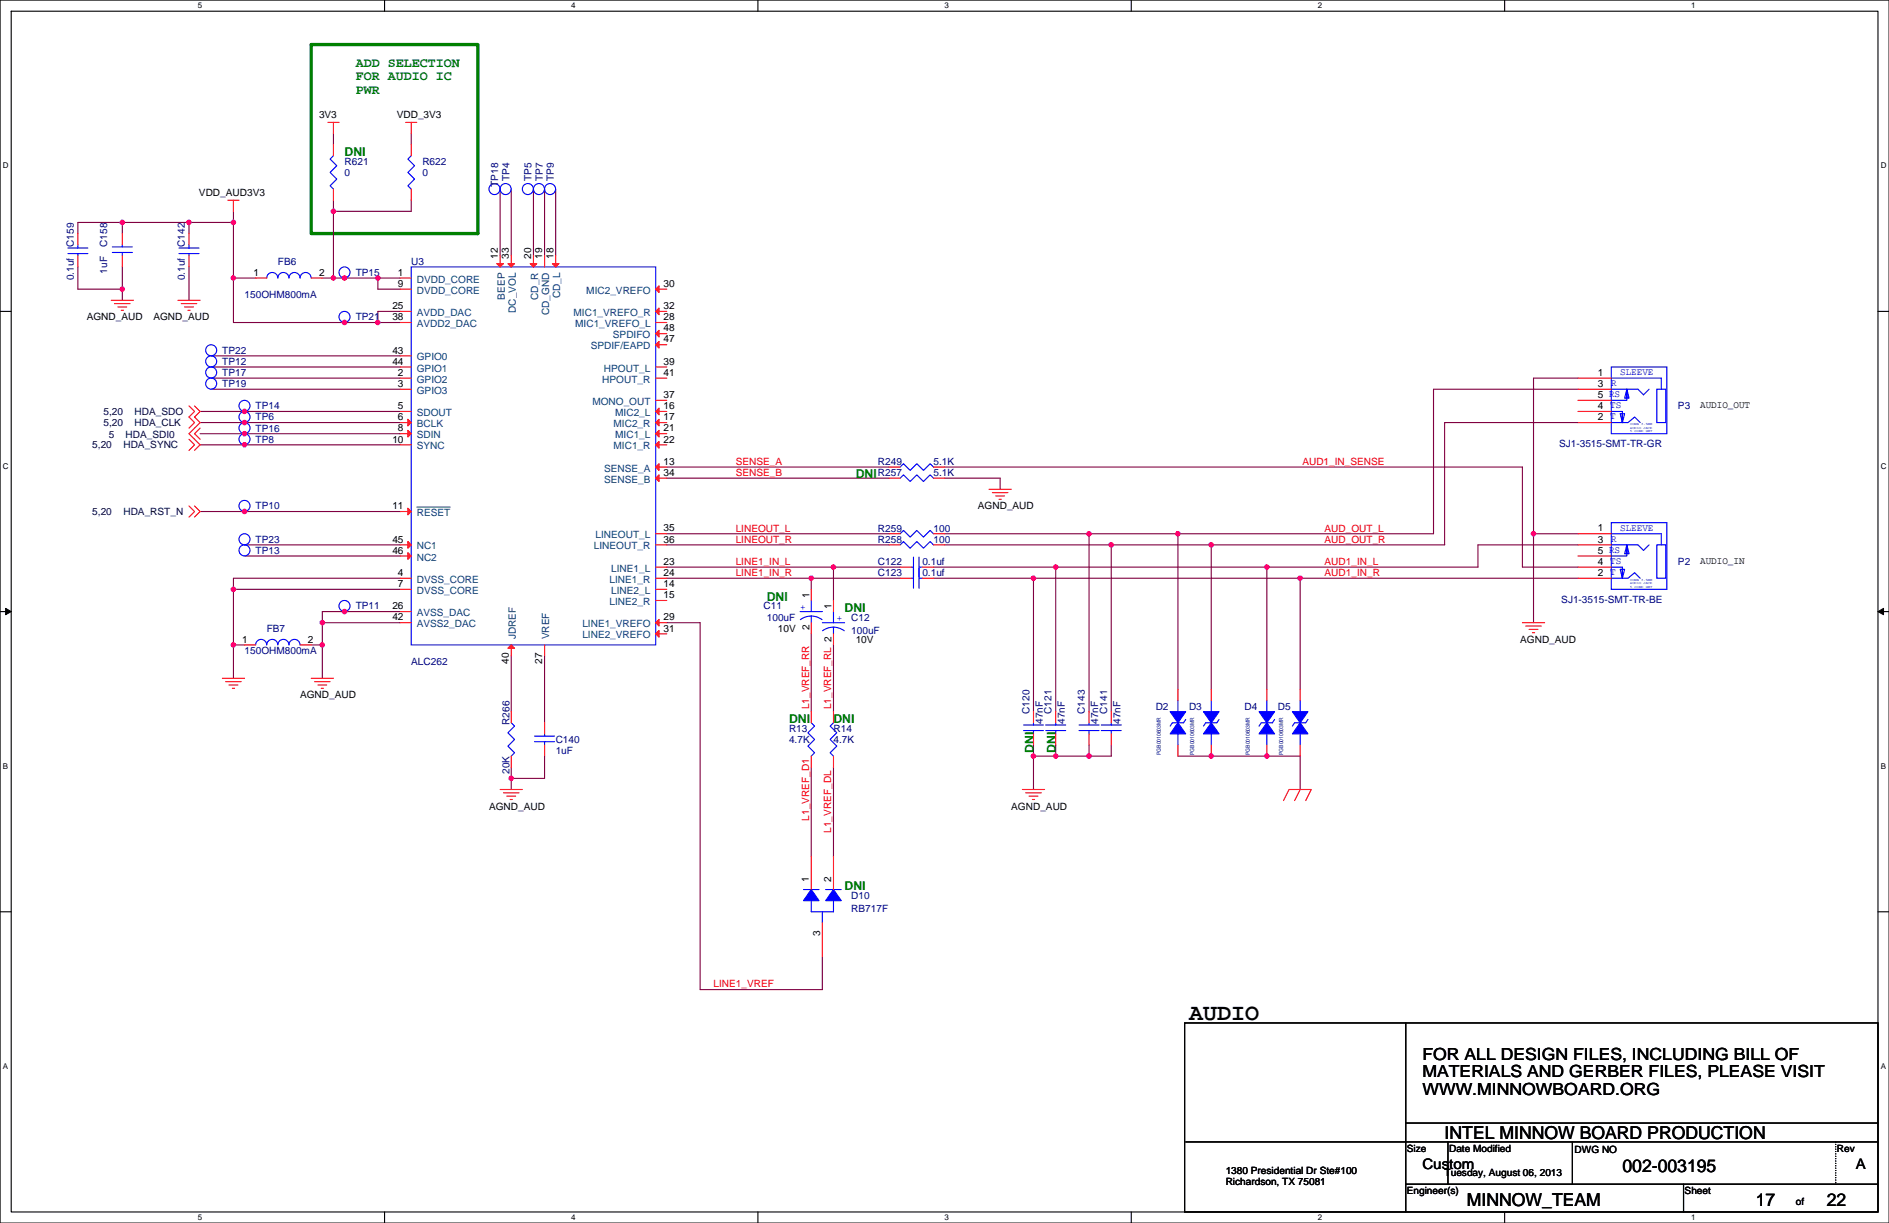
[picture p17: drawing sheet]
<svg xmlns="http://www.w3.org/2000/svg" width="432mm" height="279mm" viewBox="0 0 432 279" stroke-linecap="round" stroke-linejoin="round" font-family="sans-serif">
<defs><g id="words">
<text font-size="5.3" x="271.8" y="233.1">AUDIO</text>
<g font-size="4.1">
<text x="330.2" y="260.2">INTEL MINNOW BOARD PRODUCTION</text>
<text x="370.9" y="267.8">002-003195</text>
<text x="335.3" y="275.4">MINNOW_TEAM</text>
<text x="401.3" y="275.4">17</text>
<text x="417.6" y="275.4">22</text>
</g>
<g font-size="3.8">
<text x="325.1" y="242.2">FOR ALL DESIGN FILES, INCLUDING BILL OF</text>
<text x="325.1" y="246.1">MATERIALS AND GERBER FILES, PLEASE VISIT</text>
<text x="325.1" y="250.1">WWW.MINNOWBOARD.ORG</text>
</g>
<g font-size="3.3">
<text x="325.1" y="267.1">Custom</text>
<text x="424.2" y="267.1">A</text>
</g>
<g font-size="3" fill="#008000">
<text x="81.3" y="15.3">ADD SELECTION</text>
<text x="81.3" y="18.3">FOR AUDIO IC</text>
<text x="81.3" y="21.4">PWR</text>
</g>
<g font-size="2.8" fill="#008000">
<text x="78.8" y="35.6">DNI</text>
<text x="195.6" y="109.3">DNI</text>
<text x="175.3" y="137.2">DNI</text>
<text x="193.1" y="139.8">DNI</text>
<text x="180.4" y="165.2">DNI</text>
<text x="190.5" y="165.2">DNI</text>
<text x="236.3" y="172" transform="rotate(-90 236.3 172)">DNI</text>
<text x="241.4" y="172" transform="rotate(-90 241.4 172)">DNI</text>
<text x="193.1" y="203.3">DNI</text>
</g>
<g font-size="2.3">
<text x="72.9" y="27">3V3</text>
<text x="90.7" y="27">VDD_3V3</text>
<text x="45.5" y="44.7">VDD_AUD3V3</text>
<text x="113.8" y="59.2" transform="rotate(-90 113.8 59.2)">12</text>
<text x="116.3" y="59.2" transform="rotate(-90 116.3 59.2)">33</text>
<text x="121.4" y="59.2" transform="rotate(-90 121.4 59.2)">20</text>
<text x="124" y="59.2" transform="rotate(-90 124 59.2)">19</text>
<text x="126.5" y="59.2" transform="rotate(-90 126.5 59.2)">18</text>
<text x="57.9" y="63">1</text>
<text x="72.9" y="63">2</text>
<text x="91" y="65.5">9</text>
<text x="91" y="63">1</text>
<text x="151.7" y="65.5">30</text>
<text x="89.7" y="70.6">25</text>
<text x="151.7" y="70.6">32</text>
<text x="19.8" y="73.2">AGND_AUD</text>
<text x="35.1" y="73.2">AGND_AUD</text>
<text x="89.7" y="73.2">38</text>
<text x="151.7" y="73.2">28</text>
<text x="151.7" y="75.7">48</text>
<text x="89.7" y="80.8">43</text>
<text x="89.7" y="83.3">44</text>
<text x="151.7" y="78.2">47</text>
<text x="151.7" y="83.3">39</text>
<text x="91" y="88.4">3</text>
<text x="91" y="85.9">2</text>
<text x="151.7" y="85.9">41</text>
<text x="365.3" y="85.9">1</text>
<text x="365.3" y="88.4">3</text>
<text x="91" y="93.5">5</text>
<text x="151.7" y="90.9">37</text>
<text x="151.7" y="93.5">16</text>
<text x="365.3" y="93.5">4 TS</text>
<text x="365.3" y="90.9">5 RS</text>
<text x="388.6" y="93.3">AUDIO_OUT</text>
<text x="89.7" y="101.1">10</text>
<text x="91" y="98.6">8</text>
<text x="91" y="96">6</text>
<text x="151.7" y="101.1">22</text>
<text x="151.7" y="96">17</text>
<text x="151.7" y="98.6">21</text>
<text x="365.3" y="96">2 T</text>
<text x="151.7" y="106.2">13</text>
<text x="151.7" y="108.7">34</text>
<text x="89.7" y="116.3">11</text>
<text x="223.5" y="116.4">AGND_AUD</text>
<text x="89.7" y="124">45</text>
<text x="151.7" y="121.4">35</text>
<text x="151.7" y="124">36</text>
<text x="365.3" y="121.4">1</text>
<text x="365.3" y="124">3</text>
<text x="89.7" y="126.5">46</text>
<text x="91" y="131.6">4</text>
<text x="151.7" y="131.6">24</text>
<text x="151.7" y="129">23</text>
<text x="365.3" y="129">4 TS</text>
<text x="365.3" y="131.6">2 T</text>
<text x="365.3" y="126.5">5 RS</text>
<text x="388.6" y="128.8">AUDIO_IN</text>
<text x="91" y="134.1">7</text>
<text x="151.7" y="136.7">15</text>
<text x="151.7" y="134.1">14</text>
<text x="185" y="136.7" transform="rotate(-90 185 136.7)">1</text>
<text x="89.7" y="139.2">26</text>
<text x="89.7" y="141.7">42</text>
<text x="151.7" y="141.7">29</text>
<text x="190.1" y="139.2" transform="rotate(-90 190.1 139.2)">1</text>
<text x="55.4" y="146.8">1</text>
<text x="70.4" y="146.8">2</text>
<text x="151.7" y="144.3">31</text>
<text x="177.8" y="144.3">10V</text>
<text x="185" y="144" transform="rotate(-90 185 144)">2</text>
<text x="195.6" y="146.9">10V</text>
<text x="347.5" y="146.9">AGND_AUD</text>
<text x="116.3" y="151.7" transform="rotate(-90 116.3 151.7)">40</text>
<text x="124" y="151.7" transform="rotate(-90 124 151.7)">27</text>
<text x="68.6" y="159.6">AGND_AUD</text>
<text x="111.8" y="185">AGND_AUD</text>
<text x="231.2" y="185">AGND_AUD</text>
<text x="184.9" y="201.4" transform="rotate(-90 184.9 201.4)">1</text>
<text x="190" y="201.4" transform="rotate(-90 190 201.4)">2</text>
<text x="187.5" y="213.9" transform="rotate(-90 187.5 213.9)">3</text>
<text x="321.6" y="263.2">Size</text>
<text x="331.2" y="263.2">Date Modified</text>
<text x="359.9" y="263.4">DWG NO</text>
<text x="419.9" y="263.2">Rev</text>
<text x="280.2" y="268.3">1380 Presidential Dr Ste#100</text>
<text x="330.2" y="268.8">Tuesday, August 06, 2013</text>
<text x="280.2" y="270.6">Richardson, TX 75081</text>
<text x="321.6" y="272.8">Engineer(s)</text>
<text x="385.1" y="272.8">Sheet</text>
<text x="410.5" y="275.4">of</text>
</g>
<g font-size="2.3" fill="#000080">
<text x="78.8" y="37.6">R621</text>
<text x="78.8" y="40.2">0</text>
<text x="96.5" y="37.6">R622</text>
<text x="96.5" y="40.2">0</text>
<text x="116.4" y="41.4" transform="rotate(-90 116.4 41.4)">TP4</text>
<text x="121.5" y="41.4" transform="rotate(-90 121.5 41.4)">TP5</text>
<text x="124.1" y="41.4" transform="rotate(-90 124.1 41.4)">TP7</text>
<text x="126.6" y="41.4" transform="rotate(-90 126.6 41.4)">TP9</text>
<text x="113.9" y="42.7" transform="rotate(-90 113.9 42.7)">TP18</text>
<text x="16.9" y="56.4" transform="rotate(-90 16.9 56.4)">C159</text>
<text x="24.5" y="56.4" transform="rotate(-90 24.5 56.4)">C158</text>
<text x="42.3" y="56.4" transform="rotate(-90 42.3 56.4)">C142</text>
<text x="16.9" y="64" transform="rotate(-90 16.9 64)">0.1uf</text>
<text x="24.5" y="62.5" transform="rotate(-90 24.5 62.5)">1uF</text>
<text x="42.3" y="64" transform="rotate(-90 42.3 64)">0.1uf</text>
<text x="63.5" y="60.5">FB6</text>
<text x="81.3" y="63">TP15</text>
<text x="94" y="60.5">U3</text>
<text x="55.9" y="68.1">150OHM800mA</text>
<text x="81.3" y="73.2">TP21</text>
<text x="50.8" y="83.4">TP12</text>
<text x="50.8" y="80.8">TP22</text>
<text x="50.8" y="88.4">TP19</text>
<text x="50.8" y="85.9">TP17</text>
<text x="58.4" y="93.5">TP14</text>
<text x="383.6" y="93.5">P3</text>
<text x="58.4" y="101.1">TP8</text>
<text x="58.4" y="98.6">TP16</text>
<text x="58.4" y="96.1">TP6</text>
<text x="200.7" y="106.2">R249</text>
<text x="213.4" y="106.2">5.1K</text>
<text x="356.4" y="102.2">SJ1-3515-SMT-TR-GR</text>
<text x="200.7" y="108.8">R257</text>
<text x="213.4" y="108.8">5.1K</text>
<text x="58.4" y="116.4">TP10</text>
<text x="58.4" y="124">TP23</text>
<text x="200.7" y="124">R258</text>
<text x="200.7" y="121.5">R259</text>
<text x="213.4" y="124">100</text>
<text x="213.4" y="121.5">100</text>
<text x="58.4" y="126.5">TP13</text>
<text x="200.7" y="129.1">C122</text>
<text x="200.7" y="131.6">C123</text>
<text x="210.8" y="129.1">0.1uf</text>
<text x="210.8" y="131.6">0.1uf</text>
<text x="383.6" y="129.1">P2</text>
<text x="356.9" y="137.7">SJ1-3515-SMT-TR-BE</text>
<text x="81.3" y="139.2">TP11</text>
<text x="174.5" y="139.2">C11</text>
<text x="175.3" y="141.8">100uF</text>
<text x="194.6" y="141.8">C12</text>
<text x="55.9" y="149.4">150OHM800mA</text>
<text x="61" y="144.3">FB7</text>
<text x="194.6" y="144.8">100uF</text>
<text x="94" y="151.9">ALC262</text>
<text x="116.4" y="165.6" transform="rotate(-90 116.4 165.6)">R266</text>
<text x="180.4" y="167.2">R13</text>
<text x="190.5" y="167.2">R14</text>
<text x="235.3" y="163.1" transform="rotate(-90 235.3 163.1)">C120</text>
<text x="238.4" y="165.4" transform="rotate(-90 238.4 165.4)">47nF</text>
<text x="240.4" y="163.1" transform="rotate(-90 240.4 163.1)">C121</text>
<text x="243.4" y="165.4" transform="rotate(-90 243.4 165.4)">47nF</text>
<text x="248" y="163.1" transform="rotate(-90 248 163.1)">C143</text>
<text x="251.1" y="165.4" transform="rotate(-90 251.1 165.4)">47nF</text>
<text x="253.1" y="163.1" transform="rotate(-90 253.1 163.1)">C141</text>
<text x="256.1" y="165.4" transform="rotate(-90 256.1 165.4)">47nF</text>
<text x="264.2" y="162.1">D2</text>
<text x="271.8" y="162.1">D3</text>
<text x="284.5" y="162.1">D4</text>
<text x="292.1" y="162.1">D5</text>
<text x="127" y="169.7">C140</text>
<text x="127" y="172.3">1uF</text>
<text x="180.4" y="169.7">4.7K</text>
<text x="190.5" y="169.7">4.7K</text>
<text x="116.4" y="176.8" transform="rotate(-90 116.4 176.8)">20K</text>
<text x="194.6" y="205.3">D10</text>
<text x="194.6" y="208.3">RB717F</text>
</g>
<g font-size="2.3" fill="#004080">
<text x="95.3" y="64.6">DVDD_CORE</text>
<text x="95.3" y="67.1">DVDD_CORE</text>
<text x="115.4" y="68.4" transform="rotate(-90 115.4 68.4)">BEEP</text>
<text x="117.9" y="71.5" transform="rotate(-90 117.9 71.5)">DC_VOL</text>
<text x="123" y="68.6" transform="rotate(-90 123 68.6)">CD_R</text>
<text x="128.1" y="68.2" transform="rotate(-90 128.1 68.2)">CD_L</text>
<text x="134" y="67.1">MIC2_VREFO</text>
<text x="95.3" y="72.2">AVDD_DAC</text>
<text x="95.3" y="74.7">AVDD2_DAC</text>
<text x="125.5" y="72" transform="rotate(-90 125.5 72)">CD_GND</text>
<text x="131.1" y="72.2">MIC1_VREFO_R</text>
<text x="131.5" y="74.7">MIC1_VREFO_L</text>
<text x="140.1" y="77.3">SPDIFO</text>
<text x="95.3" y="82.3">GPIO0</text>
<text x="135" y="79.8">SPDIF/EAPD</text>
<text x="95.3" y="90">GPIO3</text>
<text x="95.3" y="87.4">GPIO2</text>
<text x="95.3" y="84.9">GPIO1</text>
<text x="137.7" y="87.4">HPOUT_R</text>
<text x="138" y="84.9">HPOUT_L</text>
<text x="95.3" y="95">SDOUT</text>
<text x="135.4" y="92.5">MONO_OUT</text>
<text x="140.6" y="95">MIC2_L</text>
<text x="95.3" y="100.1">SDIN</text>
<text x="95.3" y="97.6">BCLK</text>
<text x="140.3" y="97.6">MIC2_R</text>
<text x="140.6" y="100.1">MIC1_L</text>
<text x="95.3" y="102.7">SYNC</text>
<text x="138.1" y="107.7">SENSE_A</text>
<text x="140.3" y="102.7">MIC1_R</text>
<text x="138.1" y="110.3">SENSE_B</text>
<text x="95.3" y="117.9">RESET</text>
<text x="95.3" y="125.5">NC1</text>
<text x="135.8" y="125.5">LINEOUT_R</text>
<text x="136.1" y="123">LINEOUT_L</text>
<text x="95.3" y="128.1">NC2</text>
<text x="139.7" y="130.6">LINE1_L</text>
<text x="95.3" y="133.1">DVSS_CORE</text>
<text x="95.3" y="135.7">DVSS_CORE</text>
<text x="139.3" y="133.1">LINE1_R</text>
<text x="139.7" y="135.7">LINE2_L</text>
<text x="95.3" y="140.8">AVSS_DAC</text>
<text x="95.3" y="143.3">AVSS2_DAC</text>
<text x="133.1" y="143.3">LINE1_VREFO</text>
<text x="139.3" y="138.2">LINE2_R</text>
<text x="117.9" y="146.1" transform="rotate(-90 117.9 146.1)">JDREF</text>
<text x="125.5" y="146.1" transform="rotate(-90 125.5 146.1)">VREF</text>
<text x="133.1" y="145.8">LINE2_VREFO</text>
</g>
<g font-size="2.3" fill="#00f">
<text x="368.3" y="88.2">R</text>
<text x="370.4" y="85.7">SLEEVE</text>
<text x="368.3" y="123.8">R</text>
<text x="370.4" y="121.2">SLEEVE</text>
<text x="182.9" y="139.3">+</text>
<text x="191.3" y="141.8">+</text>
</g>
<g font-size="2.3" fill="#000040">
<text x="23.6" y="94.8">5,20</text>
<text x="30.8" y="94.8">HDA_SDO</text>
<text x="23.6" y="97.3">5,20</text>
<text x="24.9" y="100.1">5</text>
<text x="28.7" y="100.1">HDA_SDI0</text>
<text x="30.8" y="97.3">HDA_CLK</text>
<text x="21.1" y="102.4">5,20</text>
<text x="28.2" y="102.4">HDA_SYNC</text>
<text x="21.1" y="117.6">5,20</text>
<text x="28.2" y="117.6">HDA_RST_N</text>
</g>
<g font-size="2.3" fill="#f00">
<text x="168.2" y="106.2">SENSE_A</text>
<text x="297.7" y="106.2">AUD1_IN_SENSE</text>
<text x="168.2" y="108.7">SENSE_B</text>
<text x="168.2" y="124">LINEOUT_R</text>
<text x="168.2" y="121.4">LINEOUT_L</text>
<text x="302.8" y="124">AUD_OUT_R</text>
<text x="302.8" y="121.4">AUD_OUT_L</text>
<text x="168.2" y="131.6">LINE1_IN_R</text>
<text x="168.2" y="129.1">LINE1_IN_L</text>
<text x="302.8" y="131.6">AUD1_IN_R</text>
<text x="302.8" y="129.1">AUD1_IN_L</text>
<text x="184.9" y="162.1" transform="rotate(-90 184.9 162.1)">L1_VREF_RR</text>
<text x="190" y="162.1" transform="rotate(-90 190 162.1)">L1_VREF_RL 2</text>
<text x="184.9" y="187.5" transform="rotate(-90 184.9 187.5)">L1_VREF_D1</text>
<text x="190" y="190.3" transform="rotate(-90 190 190.3)">L1_VREF_DL</text>
<text x="163.1" y="225.6">LINE1_VREF</text>
</g>
<g font-size="1.8">
<text x="45.2" y="1.9">5</text>
<text x="130.6" y="1.9">4</text>
<text x="215.9" y="1.9">3</text>
<text x="301.3" y="1.9">2</text>
<text x="386.6" y="1.9">1</text>
<text x=".7" y="38.5">D</text>
<text x="429.9" y="38.5">D</text>
<text x=".7" y="107.1">C</text>
<text x="429.9" y="107.1">C</text>
<text x=".7" y="175.6">B</text>
<text x="429.9" y="175.6">B</text>
<text x=".7" y="244.2">A</text>
<text x="429.9" y="244.2">A</text>
<text x="45.2" y="278.8">5</text>
<text x="130.6" y="278.8">4</text>
<text x="215.9" y="278.8">3</text>
<text x="301.3" y="278.8">2</text>
<text x="386.6" y="278.8">1</text>
</g>
<g font-size="1.3" fill="#000080">
<text x="265.4" y="172.5" transform="rotate(-90 265.4 172.5)">PGB0010603MR</text>
<text x="273" y="172.5" transform="rotate(-90 273 172.5)">PGB0010603MR</text>
<text x="285.7" y="172.5" transform="rotate(-90 285.7 172.5)">PGB0010603MR</text>
<text x="293.3" y="172.5" transform="rotate(-90 293.3 172.5)">PGB0010603MR</text>
</g>
<g font-size=".8" fill="#00f">
<text x="372.6" y="97.2">CONN 3.5MM</text>
<text x="372.6" y="97.9">AUDIO JACK</text>
<text x="372.6" y="98.7">5 COND SMT</text>
<text x="372.6" y="132.7">CONN 3.5MM</text>
<text x="372.6" y="133.5">AUDIO JACK</text>
<text x="372.6" y="134.2">5 COND SMT</text>
</g>
</g></defs>
<path d="M0 0h431.8v279.4h-431.8zM2.6 2.6h426.7v274.3h-426.7z" fill="none" stroke="#000" stroke-width=".25"/>
<g fill="#fff">
<path d="M45.2 .3h1v2h-1z"/>
<path d="M45.2 277.1h1v2.1h-1z"/>
</g>
<path d="M87.9 0v2.6M87.9 276.9v2.5" fill="none" stroke="#000" stroke-width=".25"/>
<g fill="#fff">
<path d="M130.6 .3h1v2h-1z"/>
<path d="M130.6 277.1h1v2.1h-1z"/>
</g>
<path d="M173.2 0v2.6M173.2 276.9v2.5" fill="none" stroke="#000" stroke-width=".25"/>
<g fill="#fff">
<path d="M215.9 .3h1v2h-1z"/>
<path d="M215.9 277.1h1v2.1h-1z"/>
</g>
<path d="M258.6 0v2.6M258.6 276.9v2.5" fill="none" stroke="#000" stroke-width=".25"/>
<g fill="#fff">
<path d="M301.3 .3h1v2h-1z"/>
<path d="M301.3 277.1h1v2.1h-1z"/>
</g>
<path d="M343.9 0v2.6M343.9 276.9v2.5" fill="none" stroke="#000" stroke-width=".25"/>
<g fill="#fff">
<path d="M386.6 .3h1v2h-1z"/>
<path d="M386.6 277.1h1v2.1h-1z"/>
<path d="M.7 36.9h1.2v2h-1.2z"/>
<path d="M429.9 36.9h1.3v2h-1.3z"/>
<path d="M.7 105.4h1.2v2.1h-1.2z"/>
<path d="M429.9 105.4h1.3v2.1h-1.3z"/>
</g>
<path d="M0 71.1h2.6M429.3 71.1h2.5" fill="none" stroke="#000" stroke-width=".25"/>
<g fill="#fff">
<path d="M.7 174h1.2v2h-1.2z"/>
<path d="M429.9 174h1.2v2h-1.2z"/>
</g>
<path d="M0 139.7h2.6M429.3 139.7h2.5" fill="none" stroke="#000" stroke-width=".25"/>
<path d="M1.3 139l1.3 .7-1.3 .7zM429.3 139.7l1.3-.7v1.4z" fill="#000" stroke="#000" stroke-width=".23"/>
<g fill="#fff">
<path d="M.7 242.6h1.2v2h-1.2z"/>
<path d="M429.9 242.6h1.2v2h-1.2z"/>
</g>
<path d="M0 208.3h2.6M429.3 208.3h2.5M270.8 233.7h158.5v43.2h-158.5zM321.3 233.7v43.2M321.3 256.6h108M271 260.9h158.3M321.3 270.5h108M331 260.9v9.6M359.4 260.9v9.6M384.8 270.5v6.4" fill="none" stroke="#000" stroke-width=".25"/>
<path d="M71.1 10.2h38.1v43.2h-38.1z" fill="none" stroke="#008000" stroke-width=".76"/>
<g fill="none" stroke="#800040" stroke-width=".25">
<path d="M76.2 30.5v2.5M94 30.5v2.5M28 50.8h-10.2v2.6M28 50.8h15.2M28 50.8v2.6M43.2 50.8v2.6M43.2 50.8h10.2M53.4 48.3v2.5M53.4 50.8v12.7M76.2 45.7v2.6h17.8v-2.6M76.2 48.3v15.2M114.3 43.2v15.2"/>
<path d="M116.9 43.2v15.2M121.9 43.2v15.2M124.5 43.2v15.2M127 43.2v15.2M17.8 61v5.1h10.2M28 61v7.6M43.2 61v7.6M53.4 63.5h5M53.4 63.5v10.2h33M73.7 63.5h2.5M76.2 63.5h10.2M86.4 73.7h5.1"/>
<path d="M86.4 63.5h5.1M86.4 63.5v2.6h5.1M91.5 71.1h-5.1v2.6M45.7 94h45.8M45.7 96.5h45.8M48.3 81.3h43.2M48.3 83.8h43.2M48.3 86.4h43.2M48.3 88.9h43.2M91.5 99.1h-45.8M360.7 86.4h-10.2v35.5M360.7 96.5h-30.5v28h-53.3"/>
<path d="M360.7 88.9h-33v33h-58.4M45.7 116.9h45.8M45.7 101.6h45.8M152.4 106.7h50.8M152.4 109.2h50.8M215.9 106.7h132.1v22.9h12.7M215.9 109.2h12.7v2.6M53.4 134.6h38.1M53.4 134.6v12.7M55.9 124.5h35.6M55.9 127h35.6M91.5 132.1h-38.1v2.5"/>
<path d="M91.5 139.7h-17.8v2.6M152.4 124.5h50.8M152.4 121.9h50.8M152.4 132.1h33M152.4 129.6h38.1M185.4 132.1h20.4M185.4 132.1v2.5M190.5 129.6h15.3M190.5 129.6v7.6M213.4 132.1h22.8M213.4 129.6h27.9M215.9 124.5h38.1"/>
<path d="M215.9 121.9h33M236.2 132.1v30.5M236.2 132.1h61M241.3 129.6h48.3M241.3 129.6v33M248.9 121.9v40.7M248.9 121.9h20.4M254 124.5v38.1M254 124.5h22.9M269.3 121.9v35.6M276.9 124.5v33M289.6 129.6v27.9"/>
<path d="M297.2 132.1h63.5M297.2 132.1v25.4M350.5 121.9h10.2M350.5 121.9v20.4M360.7 124.5h-22.9v5.1h-48.2M53.4 147.3v7.7M53.4 147.3h2.5M71.1 147.3h2.6M73.7 142.3v5M73.7 147.3v7.7M73.7 142.3h17.8M116.9 149.9v12.7"/>
<path d="M124.5 149.9v15.2M152.4 142.3h7.6v83.8h28v-7.6M185.4 144.8v17.8M190.5 147.3v15.3M116.9 177.8v2.6M116.9 175.3v2.5M124.5 172.7v5.1h-7.6M185.4 175.3v20.3M190.5 175.3v20.3M236.2 170.2v2.5M236.2 172.7v7.7M236.2 172.7h5.1"/>
<path d="M241.3 172.7h7.6M241.3 170.2v2.5M248.9 170.2v2.5M254 170.2v2.5h-5.1M269.3 172.7h27.9v7.7"/>
</g>
<g fill="#f0f" stroke="#f0f" stroke-width=".25">
<circle cx="27.9" cy="66" r=".5"/>
<circle cx="254" cy="124.5" r=".5"/>
<circle cx="276.9" cy="124.5" r=".5"/>
<circle cx="53.3" cy="50.8" r=".5"/>
<circle cx="78.7" cy="73.7" r=".5"/>
<circle cx="86.4" cy="73.7" r=".5"/>
<circle cx="43.2" cy="50.8" r=".5"/>
<circle cx="27.9" cy="50.8" r=".5"/>
<circle cx="73.7" cy="147.3" r=".5"/>
<circle cx="53.3" cy="147.3" r=".5"/>
<circle cx="53.3" cy="134.6" r=".5"/>
<circle cx="53.3" cy="63.5" r=".5"/>
<circle cx="86.4" cy="63.5" r=".5"/>
<circle cx="78.7" cy="63.5" r=".5"/>
<circle cx="55.9" cy="94" r=".5"/>
<circle cx="55.9" cy="96.5" r=".5"/>
<circle cx="55.9" cy="99.1" r=".5"/>
<circle cx="55.9" cy="101.6" r=".5"/>
<circle cx="55.9" cy="116.8" r=".5"/>
<circle cx="78.7" cy="139.7" r=".5"/>
<circle cx="269.2" cy="121.9" r=".5"/>
<circle cx="73.7" cy="142.2" r=".5"/>
<circle cx="248.9" cy="121.9" r=".5"/>
<circle cx="185.4" cy="132.1" r=".5"/>
<circle cx="190.5" cy="129.5" r=".5"/>
<circle cx="289.6" cy="129.5" r=".5"/>
<circle cx="297.2" cy="132.1" r=".5"/>
<circle cx="236.2" cy="132.1" r=".5"/>
<circle cx="241.3" cy="129.5" r=".5"/>
<circle cx="248.9" cy="172.7" r=".5"/>
<circle cx="241.3" cy="172.7" r=".5"/>
<circle cx="289.6" cy="172.7" r=".5"/>
<circle cx="276.9" cy="172.7" r=".5"/>
<circle cx="116.8" cy="177.8" r=".5"/>
<circle cx="236.2" cy="172.7" r=".5"/>
<circle cx="350.5" cy="121.9" r=".5"/>
<circle cx="76.2" cy="63.5" r=".5"/>
<circle cx="76.2" cy="48.3" r=".5"/>
</g>
<g fill="none" stroke="#f00" stroke-width=".25">
<path d="M75 28h2.5M76.2 28v2.5M76.2 33v2.6M92.7 28h2.6M94 28v2.5M94 33v2.6M17.8 58.4v2.6M17.8 53.4v2.5M28 53.4v2.5M28 58.4v2.6M43.2 58.4v2.6M43.2 53.4v2.5"/>
<path d="M52.1 45.7h2.5M53.4 45.7v2.6M76.2 43.2v2.5M94 43.2v2.5M114.3 58.4v2.6M114.3 43.2h.1M116.9 58.4v2.6M116.9 43.2h.1M121.9 43.2h.1M121.9 58.4v2.6M124.5 43.2h.1M124.5 58.4v2.6"/>
<path d="M127 58.4v2.6M127 43.2h.1M25.4 68.6h5.1M26.2 69.4h3.5M26.9 70.1h2.1M27.7 70.9h.5M40.7 68.6h5M41.4 69.4h3.6M42.2 70.1h2M42.9 70.9h.6M58.4 63.5h2.6M71.1 63.5h2.6"/>
<path d="M78.8 63.5h.1M78.8 73.7h.1M91.5 66.1h2.5M91.5 63.5h2.5M91.5 71.1h2.5M91.5 73.7h2.5M149.9 73.7h2.5M149.9 66.1h2.5M149.9 71.1h2.5M149.9 78.8h2.5M149.9 76.2h2.5M43.2 92.7l1.3 1.3-1.3 1.3 1.3 1.2-1.3 1.3"/>
<path d="M44.5 92.7l1.2 1.3-1.2 1.3 1.2 1.2-2.5 2.6 2.5 2.5-1.2 1.3M45.7 97.8l-1.2 1.3 1.2 1.3M48.3 88.9h.1M48.3 83.8h.1M48.3 81.3h.1M48.3 86.4h.1M55.9 94h.1M55.9 99.1h.1M55.9 96.5h.1M91.5 99.1h2.5M91.5 88.9h2.5M91.5 86.4h2.5"/>
<path d="M91.5 94h2.5M91.5 96.5h2.5M91.5 81.3h2.5M91.5 83.8h2.5M149.9 94h2.5M149.9 96.5h2.5M149.9 99.1h2.5M149.9 91.5h2.5M149.9 86.4h2.5M149.9 83.8h2.5M360.7 86.4h7.6M360.7 94h7.6"/>
<path d="M360.7 88.9h7.6M360.7 96.5h7.6M360.7 91.5h7.6M43.2 100.4l1.3 1.2-1.3 1.3M43.2 115.6l1.3 1.3-1.3 1.2M44.5 115.6l1.2 1.3-1.2 1.2M55.9 116.9h.1M55.9 101.6h.1M91.5 101.6h2.5M91.5 116.9h2.5M149.9 101.6h2.5M149.9 106.7h2.5"/>
<path d="M149.9 109.2h2.5M203.2 106.7h2.6M203.2 109.2h2.6M213.4 106.7h2.5M213.4 109.2h2.5M226.1 111.8h5.1M226.8 112.5h3.6M227.6 113.3h2M228.4 114.1h.5M55.9 124.5h.1M55.9 127h.1M78.8 139.7h.1"/>
<path d="M91.5 132.1h2.5M91.5 134.6h2.5M91.5 139.7h2.5M91.5 127h2.5M91.5 124.5h2.5M149.9 129.6h2.5M149.9 137.2h2.5M149.9 134.6h2.5M149.9 132.1h2.5M149.9 121.9h2.5M149.9 124.5h2.5M185.4 134.6v2.6"/>
<path d="M190.5 137.2v2.5M203.2 124.5h2.6M203.2 121.9h2.6M205.8 129.6h2.5M205.8 132.1h2.5M210.8 129.6h2.6M210.8 132.1h2.6M213.4 124.5h2.5M213.4 121.9h2.5M360.7 121.9h7.6M360.7 129.6h7.6M360.7 124.5h7.6"/>
<path d="M360.7 132.1h7.6M360.7 127h7.6M50.8 155h5.1M51.6 155.7h3.5M52.3 156.5h2.1M53.1 157.2h.5M55.9 147.3h2.5M68.6 147.3h2.5M71.1 155h5.1M71.9 155.7h3.6M72.7 156.5h2M73.4 157.2h.5"/>
<path d="M91.5 142.3h2.5M116.9 147.3v2.6M124.5 147.3v2.6M149.9 144.8h2.5M149.9 142.3h2.5M185.4 142.3v2.5M190.5 144.8v2.5M269.3 157.5v2.5M276.9 157.5v2.5M289.6 157.5v2.5M297.2 157.5v2.5M348 142.3h5.1"/>
<path d="M348.8 143h3.5M349.5 143.8h2.1M350.3 144.5h.5M116.9 162.6v2.5M116.9 172.7v2.6M124.5 165.1v2.6M124.5 170.2v2.5M185.4 172.7v2.6M185.4 162.6v2.5M190.5 172.7v2.6M190.5 162.6v2.5M236.2 162.6v2.5"/>
<path d="M236.2 167.7v2.5M241.3 162.6v2.5M241.3 167.7v2.5M248.9 162.6v2.5M248.9 167.7v2.5M254 162.6v2.5M254 167.7v2.5M269.3 170.2v2.5M276.9 170.2v2.5M289.6 170.2v2.5M297.2 170.2v2.5M114.3 180.4h5.1"/>
<path d="M115.1 181.1h3.5M115.8 181.9h2.1M116.6 182.6h.5M185.4 195.6v7.6M190.5 195.6v7.6M233.7 180.4h5.1M234.5 181.1h3.5M235.2 181.9h2.1M236 182.6h.5M293.4 182.9l1.3-2.5h5l-1.2 2.5M297.2 180.4l-1.3 2.5M188 210.8v7.7"/>
</g>
<path d="M419.6 260.9v9.6M419.6 270.5h.1" fill="none" stroke="#000" stroke-width=".25" stroke-dasharray="0 .5"/>
<g fill="none" stroke="#00f" stroke-width=".25">
<path d="M76.2 35.6l-.7 .7 1.5 1.6-1.5 1.5 1.5 1.5-1.5 1.5 .7 .8M94 35.6l-.8 .7 1.6 1.6-1.6 1.5 1.6 1.5-1.6 1.5 .8 .8M15.5 56.7h4.6M15.5 57.9h4.6M17.8 57.9v.5M17.8 55.9v.8M25.7 57.7h4.5M25.7 56.4h4.5M28 55.9v.5M28 57.7v.7M40.9 56.7h4.6M40.9 57.9h4.6"/>
<path d="M43.2 57.9v.5M43.2 55.9v.8M61 63.5a1.26 1.26 0 0 1 1.2-1.2 1.26 1.26 0 0 1 1.3 1.2M63.5 63.5a1.26 1.26 0 0 1 1.3-1.2 1.26 1.26 0 0 1 1.2 1.2 1.27 1.27 0 0 1 1.3-1.2 1.27 1.27 0 0 1 1.3 1.2 1.27 1.27 0 0 1 1.2-1.2 1.27 1.27 0 0 1 1.3 1.2M94 61h55.9v86.3h-55.9zM368.3 86.4h11.5v2.5M368.3 88.9h6.1l1.3 1.3 1.3-1.3M368.3 96.5h3.8l1.6-1.2 1.2 1.2M368.3 83.8h12.7v15.3h-12.7zM368.3 94h2.6v2.5M370.4 94.5h.5v2zM370.9 94.5h.5l-.5 2z"/>
<path d="M371.9 88.9v2.6h-3.6M371.9 88.9l.5 2.1h-.5zM371.9 88.9v2.1h-.5zM378.7 88.9h2.1v7.6h-2.1zM205.8 106.7l.7-.8 1.5 1.6 1.6-1.6 1.5 1.6 1.5-1.6 .8 .8M205.8 109.2l.7-.7 1.5 1.5 1.6-1.5 1.5 1.5 1.5-1.5 .8 .7M368.3 119.4h12.7v15.2h-12.7zM182.9 139.7h5.1M185.4 137.2v2.5M190.5 139.7v2.6M205.8 124.5l.7-.8 1.5 1.5 1.6-1.5 1.5 1.5 1.5-1.5 .8 .8M205.8 121.9l.7-.7 1.5 1.5 1.6-1.5 1.5 1.5 1.5-1.5 .8 .7"/>
<path d="M208.3 129.6h.5M208.3 132.1h.5M208.8 127.3v4.5M208.8 129.8v4.6M210.1 127.3v4.5M210.1 129.8v4.6M210.1 129.6h.7M210.1 132.1h.7M368.3 121.9h11.5v2.6M368.3 124.5h6.1l1.3 1.3 1.3-1.3M368.3 132.1h3.8l1.6-1.3 1.2 1.3M368.3 129.6h2.6v2.5"/>
<path d="M370.4 130.1h.5v2zM370.9 130.1h.5l-.5 2zM371.9 124.5v2.5h-3.6M371.9 124.5l.5 2h-.5zM371.9 124.5v2h-.5zM378.7 124.5h2.1v7.6h-2.1zM58.4 147.3a1.26 1.26 0 0 1 1.3-1.2 1.26 1.26 0 0 1 1.3 1.2 1.27 1.27 0 0 1 1.2-1.2 1.27 1.27 0 0 1 1.3 1.2M63.5 147.3a1.26 1.26 0 0 1 1.3-1.2 1.26 1.26 0 0 1 1.2 1.2 1.27 1.27 0 0 1 1.3-1.2 1.27 1.27 0 0 1 1.3 1.2M185.4 140.7l-1 .2-1.5 .7M185.4 140.7l1.1 .2 1.4 .7M185.4 140.7v1.6M188 142.3h5.1"/>
<path d="M188 144.1a4.1 4.1 0 0 1 5 0M190.5 143.3v1.5M116.9 165.1l.7 .8-1.5 1.5 1.5 1.5-1.5 1.6 1.5 1.5-.7 .7M122.2 169.4h4.6M122.2 168.2h4.6M124.5 167.7v.5M124.5 169.4v.8M185.4 165.1l.8 .8-1.5 1.5 1.5 1.5-1.5 1.6 1.5 1.5-.8 .7M190.5 165.1l-.7 .8 1.5 1.5-1.5 1.5 1.5 1.6-1.5 1.5 .7 .7M234 166.9h4.5M234 165.6h4.5M236.2 165.1v.5"/>
<path d="M236.2 166.9v.8M239 166.9h4.6M239 165.6h4.6M241.3 165.1v.5M241.3 166.9v.8M246.7 166.9h4.5M246.7 165.6h4.5M248.9 165.1v.5M248.9 166.9v.8M251.7 166.9h4.6M251.7 165.6h4.6M254 165.1v.5"/>
<path d="M254 166.9v.8M269.3 167.7v2.5M269.3 160v2.6M271 164.4l-.5 .7h-2.5l-.5 .8M276.9 167.7v2.5M276.9 160v2.6M278.7 164.4l-.5 .7h-2.6l-.5 .8M289.6 167.7v2.5M289.6 160v2.6M291.4 164.4l-.5 .7h-2.6l-.5 .8M297.2 167.7v2.5M297.2 160v2.6"/>
<path d="M299 164.4l-.5 .7h-2.6l-.5 .8M183.7 203.2h3.5M185.4 205.8v2.5h5.1v-2.5M188 208.3v2.5M188.7 203.2h3.6"/>
<circle cx="113" cy="43.2" r="1.26"/>
<circle cx="115.6" cy="43.2" r="1.26"/>
<circle cx="120.7" cy="43.2" r="1.26"/>
<circle cx="123.2" cy="43.2" r="1.26"/>
<circle cx="125.7" cy="43.2" r="1.26"/>
<circle cx="78.7" cy="62.2" r="1.26"/>
<circle cx="78.7" cy="72.4" r="1.26"/>
<circle cx="48.3" cy="80" r="1.26"/>
<circle cx="48.3" cy="87.6" r="1.26"/>
<circle cx="48.3" cy="82.6" r="1.26"/>
<circle cx="48.3" cy="85.1" r="1.26"/>
<circle cx="55.9" cy="92.7" r="1.26"/>
<circle cx="55.9" cy="95.3" r="1.26"/>
<circle cx="55.9" cy="97.8" r="1.26"/>
<circle cx="55.9" cy="100.3" r="1.26"/>
<circle cx="55.9" cy="115.6" r="1.26"/>
<circle cx="55.9" cy="123.2" r="1.26"/>
<circle cx="55.9" cy="125.7" r="1.26"/>
<circle cx="78.7" cy="138.4" r="1.26"/>
</g>
<g fill="#00f" stroke="#00f" stroke-width=".25">
<path d="M276.9 165.1l1.8 2.6h-3.6z" fill-rule="evenodd"/>
<path d="M275.1 162.6h3.6l-1.8 2.5z" fill-rule="evenodd"/>
<path d="M269.3 165.1l1.7 2.6h-3.5z" fill-rule="evenodd"/>
<path d="M267.5 162.6h3.5l-1.7 2.5z" fill-rule="evenodd"/>
<path d="M185.4 203.2l1.8 2.6h-3.5z" fill-rule="evenodd"/>
<path d="M190.5 203.2l1.8 2.6h-3.6z" fill-rule="evenodd"/>
<path d="M297.2 165.1l1.8 2.6h-3.6z" fill-rule="evenodd"/>
<path d="M295.4 162.6h3.6l-1.8 2.5z" fill-rule="evenodd"/>
<path d="M289.6 165.1l1.8 2.6h-3.6z" fill-rule="evenodd"/>
<path d="M287.8 162.6h3.6l-1.8 2.5z" fill-rule="evenodd"/>
</g>
<g fill="#f00" stroke="#f00" stroke-width=".25">
<path d="M149.9 144.8l.7-.8v1.6z"/>
<path d="M93.2 98.3l.8 .8-.8 .7z"/>
<path d="M149.9 142.3l.7-.8v1.5z"/>
<path d="M149.9 66.1l.7-.8v1.5z"/>
<path d="M149.9 101.6l.7-.7v1.5z"/>
<path d="M121.2 60.2h1.5l-.8 .8z"/>
<path d="M149.9 94l.7-.8v1.6z"/>
<path d="M93.2 116.1l.8 .8-.8 .7z"/>
<path d="M113.6 60.2h1.5l-.8 .8z"/>
<path d="M149.9 106.7l.7-.8v1.6z"/>
<path d="M126.3 60.2h1.5l-.8 .8z"/>
<path d="M149.9 71.1l.7-.7v1.5z"/>
<path d="M93.2 95.8l.8 .7-.8 .8z"/>
<path d="M149.9 96.5l.7-.7v1.5z"/>
<path d="M149.9 99.1l.7-.8v1.5z"/>
<path d="M116.1 60.2h1.5l-.7 .8z"/>
<path d="M149.9 109.2l.7-.7v1.5z"/>
<path d="M116.1 148.1l.8-.8 .7 .8z"/>
<path d="M93.2 126.3l.8 .7-.8 .8z"/>
<path d="M93.2 123.7l.8 .8-.8 .7z"/>
<path d="M149.9 78.8l.7-.8v1.5z"/>
<path d="M149.9 76.2l.7-.7v1.5z"/>
</g>
<path d="M95.3 115.8h7.6" fill="none" stroke="#004080" stroke-width=".23"/>
<use href="#words"/>
</svg>
